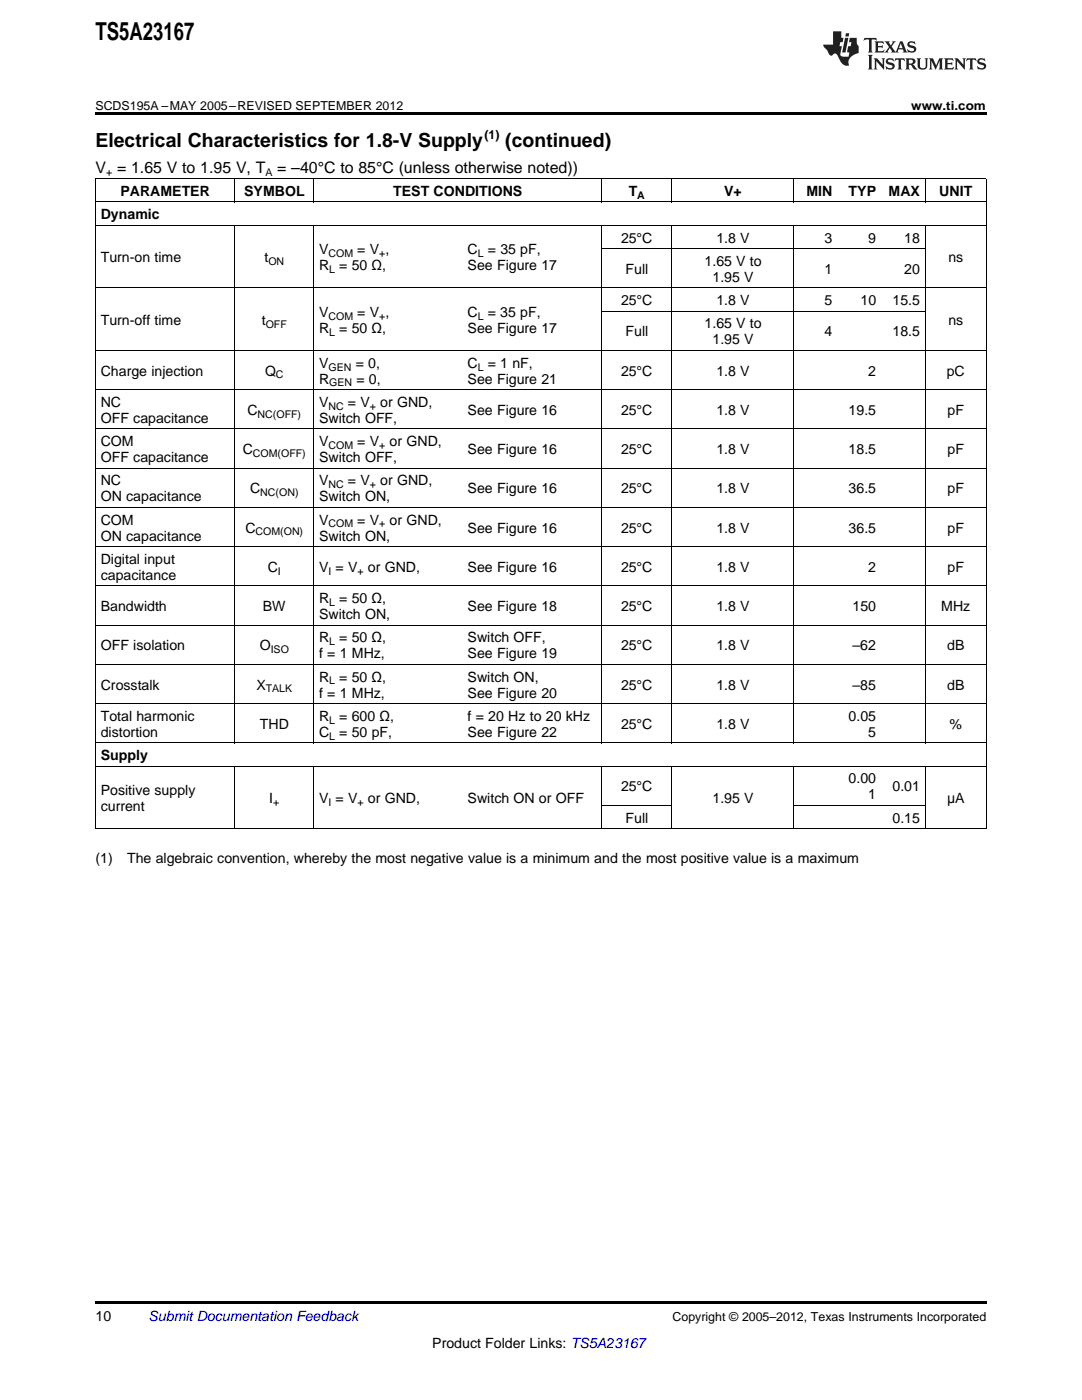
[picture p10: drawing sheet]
<svg xmlns="http://www.w3.org/2000/svg" width="216mm" height="279mm" viewBox="0 0 216 279" stroke-linecap="round" stroke-linejoin="round" font-family="sans-serif">
<defs><g id="words">
<text font-size="4.9" x="19" y="7.9">TS5A23167</text>
<g font-size="3.9">
<text x="19" y="29.3">Electrical Characteristics for 1.8-V Supply</text>
<text x="100.8" y="29.3">(continued)</text>
</g>
<g font-size="3.2">
<text x="19" y="34.4">V = 1.65 V to 1.95 V, T</text>
<text x="55.3" y="34.4">= –40°C to 85°C (unless otherwise noted))</text>
</g>
<g font-size="2.8">
<text x="24" y="39.1">PARAMETER</text>
<text x="48.7" y="39.1">SYMBOL</text>
<text x="78.5" y="39.1">TEST CONDITIONS</text>
<text x="125.4" y="39.1">T</text>
<text x="144.5" y="39.1">V+</text>
<text x="160.9" y="39.1">MIN</text>
<text x="169.3" y="39.1">TYP</text>
<text x="177.3" y="39.1">MAX</text>
<text x="187.4" y="39.1">UNIT</text>
<text x="20.1" y="43.7">Dynamic</text>
<text x="20.1" y="52.3">Turn-on time</text>
<text x="52.8" y="52.3">t</text>
<text x="63.7" y="50.7">V</text>
<text x="63.7" y="53.9">R</text>
<text x="67.7" y="53.9">= 50 Ω,</text>
<text x="71.3" y="50.7">= V ,</text>
<text x="93.3" y="50.7">C</text>
<text x="93.3" y="53.9">See Figure 17</text>
<text x="97.3" y="50.7">= 35 pF,</text>
<text x="123.9" y="48.4">25°C</text>
<text x="140.6" y="53.1">1.65 V to</text>
<text x="142.9" y="48.4">1.8 V</text>
<text x="164.5" y="48.4">3</text>
<text x="173.2" y="48.4">9</text>
<text x="180.4" y="48.4">18</text>
<text x="189.2" y="52.3">ns</text>
<text x="124.8" y="54.6">Full</text>
<text x="142.2" y="56.2">1.95 V</text>
<text x="164.5" y="54.6">1</text>
<text x="180.4" y="54.6">20</text>
<text x="20.1" y="64.8">Turn-off time</text>
<text x="52.2" y="64.8">t</text>
<text x="63.7" y="63.2">V</text>
<text x="71.3" y="63.2">= V ,</text>
<text x="93.3" y="63.2">C</text>
<text x="97.3" y="63.2">= 35 pF,</text>
<text x="123.9" y="60.9">25°C</text>
<text x="140.6" y="65.5">1.65 V to</text>
<text x="142.9" y="60.9">1.8 V</text>
<text x="164.5" y="60.9">5</text>
<text x="171.7" y="60.9">10</text>
<text x="178.1" y="60.9">15.5</text>
<text x="189.2" y="64.8">ns</text>
<text x="63.7" y="66.4">R</text>
<text x="67.7" y="66.4">= 50 Ω,</text>
<text x="93.3" y="66.4">See Figure 17</text>
<text x="124.8" y="67.1">Full</text>
<text x="142.2" y="68.7">1.95 V</text>
<text x="164.5" y="67.1">4</text>
<text x="178.1" y="67.1">18.5</text>
<text x="20.1" y="75">Charge injection</text>
<text x="52.9" y="75">Q</text>
<text x="63.7" y="73.4">V</text>
<text x="63.7" y="76.6">R</text>
<text x="71" y="73.4">= 0,</text>
<text x="71.1" y="76.6">= 0,</text>
<text x="93.3" y="73.4">C</text>
<text x="93.3" y="76.6">See Figure 21</text>
<text x="97.3" y="73.4">= 1 nF,</text>
<text x="123.9" y="75">25°C</text>
<text x="142.9" y="75">1.8 V</text>
<text x="173.2" y="75">2</text>
<text x="188.9" y="75">pC</text>
<text x="20.1" y="81.2">NC</text>
<text x="49.4" y="82.8">C</text>
<text x="63.7" y="81.2">V</text>
<text x="69.4" y="81.2">= V</text>
<text x="75.9" y="81.2">or GND,</text>
<text x="93.3" y="82.8">See Figure 16</text>
<text x="123.9" y="82.8">25°C</text>
<text x="142.9" y="82.8">1.8 V</text>
<text x="169.3" y="82.8">19.5</text>
<text x="189.1" y="82.8">pF</text>
<text x="20.1" y="84.4">OFF capacitance</text>
<text x="20.1" y="89">COM</text>
<text x="63.7" y="84.4">Switch OFF,</text>
<text x="63.7" y="89">V</text>
<text x="71.3" y="89">= V</text>
<text x="77.8" y="89">or GND,</text>
<text x="20.1" y="92.2">OFF capacitance</text>
<text x="48.4" y="90.6">C</text>
<text x="63.7" y="92.2">Switch OFF,</text>
<text x="93.3" y="90.6">See Figure 16</text>
<text x="123.9" y="90.6">25°C</text>
<text x="142.9" y="90.6">1.8 V</text>
<text x="169.3" y="90.6">18.5</text>
<text x="189.1" y="90.6">pF</text>
<text x="20.1" y="96.9">NC</text>
<text x="20.1" y="100">ON capacitance</text>
<text x="49.9" y="98.5">C</text>
<text x="63.7" y="96.9">V</text>
<text x="63.7" y="100">Switch ON,</text>
<text x="69.4" y="96.9">= V</text>
<text x="75.9" y="96.9">or GND,</text>
<text x="93.3" y="98.5">See Figure 16</text>
<text x="123.9" y="98.5">25°C</text>
<text x="142.9" y="98.5">1.8 V</text>
<text x="169.3" y="98.5">36.5</text>
<text x="189.1" y="98.5">pF</text>
<text x="20.1" y="104.7">COM</text>
<text x="20.1" y="107.9">ON capacitance</text>
<text x="49" y="106.3">C</text>
<text x="63.7" y="104.7">V</text>
<text x="63.7" y="107.9">Switch ON,</text>
<text x="71.3" y="104.7">= V</text>
<text x="77.8" y="104.7">or GND,</text>
<text x="93.3" y="106.3">See Figure 16</text>
<text x="123.9" y="106.3">25°C</text>
<text x="142.9" y="106.3">1.8 V</text>
<text x="169.3" y="106.3">36.5</text>
<text x="189.1" y="106.3">pF</text>
<text x="20.1" y="112.5">Digital input</text>
<text x="20.1" y="115.7">capacitance</text>
<text x="53.4" y="114.1">C</text>
<text x="63.7" y="114.1">V = V</text>
<text x="73.4" y="114.1">or GND,</text>
<text x="93.3" y="114.1">See Figure 16</text>
<text x="123.9" y="114.1">25°C</text>
<text x="142.9" y="114.1">1.8 V</text>
<text x="173.2" y="114.1">2</text>
<text x="189.1" y="114.1">pF</text>
<text x="20.1" y="122">Bandwidth</text>
<text x="52.5" y="122">BW</text>
<text x="63.7" y="120.4">R</text>
<text x="63.7" y="123.5">Switch ON,</text>
<text x="67.7" y="120.4">= 50 Ω,</text>
<text x="93.3" y="122">See Figure 18</text>
<text x="123.9" y="122">25°C</text>
<text x="142.9" y="122">1.8 V</text>
<text x="170.1" y="122">150</text>
<text x="187.8" y="122">MHz</text>
<text x="20.1" y="129.8">OFF isolation</text>
<text x="51.8" y="129.8">O</text>
<text x="63.7" y="128.2">R</text>
<text x="63.7" y="131.4">f = 1 MHz,</text>
<text x="67.7" y="128.2">= 50 Ω,</text>
<text x="93.3" y="128.2">Switch OFF,</text>
<text x="93.3" y="131.4">See Figure 19</text>
<text x="123.9" y="129.8">25°C</text>
<text x="142.9" y="129.8">1.8 V</text>
<text x="170.1" y="129.8">–62</text>
<text x="189" y="129.8">dB</text>
<text x="20.1" y="137.6">Crosstalk</text>
<text x="51.2" y="137.6">X</text>
<text x="63.7" y="136">R</text>
<text x="67.7" y="136">= 50 Ω,</text>
<text x="93.3" y="136">Switch ON,</text>
<text x="123.9" y="137.6">25°C</text>
<text x="142.9" y="137.6">1.8 V</text>
<text x="170.1" y="137.6">–85</text>
<text x="189" y="137.6">dB</text>
<text x="20.1" y="143.9">Total harmonic</text>
<text x="63.7" y="139.2">f = 1 MHz,</text>
<text x="63.7" y="143.9">R</text>
<text x="67.7" y="143.9">= 600 Ω,</text>
<text x="93.3" y="139.2">See Figure 20</text>
<text x="93.3" y="143.9">f = 20 Hz to 20 kHz</text>
<text x="169.3" y="143.9">0.05</text>
<text x="20.1" y="147">distortion</text>
<text x="51.9" y="145.5">THD</text>
<text x="63.7" y="147">C</text>
<text x="67.7" y="147">= 50 pF,</text>
<text x="93.3" y="147">See Figure 22</text>
<text x="123.9" y="145.5">25°C</text>
<text x="142.9" y="145.5">1.8 V</text>
<text x="173.2" y="147">5</text>
<text x="189.5" y="145.5">%</text>
<text x="20.1" y="151.7">Supply</text>
<text x="20.1" y="158.7">Positive supply</text>
<text x="20.1" y="161.9">current</text>
<text x="53.7" y="160.3">I</text>
<text x="63.7" y="160.3">V = V</text>
<text x="73.4" y="160.3">or GND,</text>
<text x="93.3" y="160.3">Switch ON or OFF</text>
<text x="123.9" y="157.9">25°C</text>
<text x="142.2" y="160.3">1.95 V</text>
<text x="169.3" y="156.4">0.00</text>
<text x="173.2" y="159.5">1</text>
<text x="178.1" y="157.9">0.01</text>
<text x="189" y="160.3">μA</text>
<text x="124.8" y="164.2">Full</text>
<text x="178.1" y="164.2">0.15</text>
<text x="19" y="172.2">(1)</text>
<text x="25.4" y="172.2">The algebraic convention, whereby the most negative value is a minimum and the most positive value is a maximum</text>
<text x="19" y="263.6">10</text>
<text x="86.3" y="269">Product Folder Links: TS5A23167</text>
</g>
<text font-size="2.8" fill="#0000c8" x="29.6" y="263.6">Submit Documentation Feedback</text>
<g font-size="2.5">
<text x="19" y="21.9">SCDS195A –MAY 2005–REVISED SEPTEMBER 2012</text>
<text x="181.8" y="21.9">www.ti.com</text>
<text x="96.7" y="27.7">(1)</text>
<text x="134.2" y="263.6">Copyright © 2005–2012, Texas Instruments Incorporated</text>
</g>
<g font-size="2.1">
<text x="21.2" y="35.1">+</text>
<text x="53" y="35.1">A</text>
<text x="127.1" y="39.7">A</text>
<text x="53.6" y="52.9">ON</text>
<text x="65.5" y="51.3">COM</text>
<text x="75.7" y="51.3">+</text>
<text x="95.3" y="51.3">L</text>
<text x="65.7" y="54.5">L</text>
<text x="53" y="65.4">OFF</text>
<text x="65.5" y="63.8">COM</text>
<text x="75.7" y="63.8">+</text>
<text x="95.3" y="63.8">L</text>
<text x="65.7" y="67">L</text>
<text x="55.1" y="75.5">C</text>
<text x="65.5" y="73.9">GEN</text>
<text x="65.7" y="77.1">GEN</text>
<text x="95.3" y="73.9">L</text>
<text x="51.4" y="83.4">NC(OFF)</text>
<text x="65.5" y="81.8">NC</text>
<text x="73.8" y="81.8">+</text>
<text x="65.5" y="89.6">COM</text>
<text x="75.7" y="89.6">+</text>
<text x="50.4" y="91.2">COM(OFF)</text>
<text x="51.9" y="99">NC(ON)</text>
<text x="65.5" y="97.4">NC</text>
<text x="73.8" y="97.4">+</text>
<text x="51" y="106.9">COM(ON)</text>
<text x="65.5" y="105.3">COM</text>
<text x="75.7" y="105.3">+</text>
<text x="55.5" y="114.7">I</text>
<text x="65.5" y="114.7">I</text>
<text x="71.3" y="114.7">+</text>
<text x="65.7" y="120.9">L</text>
<text x="54" y="130.4">ISO</text>
<text x="65.7" y="128.8">L</text>
<text x="65.7" y="136.6">L</text>
<text x="53" y="138.2">TALK</text>
<text x="65.7" y="144.4">L</text>
<text x="65.7" y="147.6">L</text>
<text x="54.5" y="160.8">+</text>
<text x="65.5" y="160.8">I</text>
<text x="71.3" y="160.8">+</text>
</g>
</g></defs>
<g fill="#231f20">
<path d="M172.5 7.6l-.1 .5 .4-.2h.6v.1v2.1l-.2 .4h.9l-.2-.4v-2.1l.1-.1h.5l.5 .2-.2-.5zM174.5 8.3l.2 .3v1.5l-.2 .4h1.8l.2-.6a1.04 1.04 0 0 1-1.3 .2v-.7h.6l.3 .2v-.6l-.3 .2h-.6v-.6l.8-.1 .4 .3-.2-.5zM176.5 8.3l.9 1.1-.9 1.1h.8l-.2-.2 .4-.7 .5 .7-.2 .2h1.5l-.2-.2 .2-.4h.9l.1 .4-.2 .2h1l-.3-.3-.7-1.9h-.5l-.9 2-.8-1 .9-1h-.8l.1 .3-.4 .5-.3-.6 .1-.2zM179.7 8.6l.4 1h-.7zM181.3 8.4a.63 .63 0 0 0-.2 .7 .63 .63 0 0 0 .6 .4l.6 .2 .1 .2a.75 .75 0 0 1-.7 .4 .75 .75 0 0 1-.6-.5l.1 .7 .1-.1a1.11 1.11 0 0 0 1.5-.6 1.13 1.13 0 0 0-1.2-.8l-.1-.4a1.04 1.04 0 0 1 1.2 .2l-.2-.5-.2 .1-.4-.2zM173.2 10.9l.2 .4v2.2l-.2 .4h1l-.3-.4v-2.2l.3-.4zM174.3 11.6l.3 .4v1.5l-.3 .4h.8l-.2-.4v-1.3l1.5 1.7v-1.9l.2-.4h-.7l.2 .4v.9l-1.1-1.3zM177 11.8a.62 .62 0 0 0-.2 .7 .62 .62 0 0 0 .6 .4l.6 .1 .1 .3a.76 .76 0 0 1-.7 .3 .76 .76 0 0 1-.7-.4l.2 .7 .1-.1a1.11 1.11 0 0 0 1.5-.6 1.13 1.13 0 0 0-1.2-.8l-.1-.4a1.04 1.04 0 0 1 1.2 .2l-.2-.6-.2 .1-.5-.1zM178.7 11.6l-.2 .6a.61 .61 0 0 1 .8-.3v1.6l-.2 .4h.9l-.2-.4v-1.6a.63 .63 0 0 1 .7 .3l-.1-.6zM180.6 11.6l.3 .4v1.5l-.3 .4h1l-.2-.2-.1-.8 .6 .2a.76 .76 0 0 0 1.2 .7l-1-1a.58 .58 0 0 0 .6-.5 .58 .58 0 0 0-.5-.6zM181.4 11.9h.1a.45 .45 0 0 1 .5 .1 .45 .45 0 0 1 .1 .5l-.8 .2zM182.9 11.6l.2 .2a2.17 2.17 0 0 0 .3 1.9 .99 .99 0 0 0 1.6-.6v-1.1l.2-.4h-.7l.2 .2a1.92 1.92 0 0 1-.2 1.8 .6 .6 0 0 1-.9-.5v-1.1l.2-.4zM185.4 11.6l.2 .4v1.5l-.2 .4h.7l-.2-.4v-1.4l.8 1.8 .8-1.8v1.4l-.2 .4h.9l-.2-.4v-1.5l.2-.4h-.8l-.6 1.5-.6-1.5zM188.4 11.6l.2 .4v1.5l-.2 .4h1.8l.1-.6a1.04 1.04 0 0 1-1.2 .1v-.6h.5l.4 .2v-.6l-.4 .2h-.5v-.7h.8l.3 .3-.1-.6zM190.5 11.6l.2 .4v1.5l-.2 .4h.7l-.2-.4v-1.3l1.5 1.7v-1.9l.2-.4h-.7l.2 .4v.9l-1.1-1.3zM192.9 11.6l-.1 .6a.61 .61 0 0 1 .7-.3l.1 1.6-.3 .4h1l-.3-.4 .1-1.6a.63 .63 0 0 1 .7 .3l-.1-.6zM195.2 11.8a.62 .62 0 0 0-.2 .7 .62 .62 0 0 0 .6 .4l.6 .1 .1 .3a.76 .76 0 0 1-.7 .3 .76 .76 0 0 1-.6-.4l.1 .7 .1-.1a1.11 1.11 0 0 0 1.6-.6 1.13 1.13 0 0 0-1.3-.8l-.1-.4a1.04 1.04 0 0 1 1.2 .2l-.1-.6-.2 .1-.5-.1z"/>
<path d="M166.2 6.3v2.6h-1.9v.4l.8 .9a.91 .91 0 0 0 1 .8 .56 .56 0 0 1 .5-.3 .56 .56 0 0 1 .5 .3l.4 .8a1.53 1.53 0 0 0 1.9 1.2 1.54 1.54 0 0 1 1-2.1l.9-.3v-1.4a1.52 1.52 0 0 1-.4-1.6h-1.3l-.2 .8h.5l-.2 .8h-.5l-.1 1v.2l.4 .1-.2 .8a1.93 1.93 0 0 1-1.6-.3l.3-1.8h-.5l.2-.8h.4l.2-.8h-.4v-1.3zM168.6 7.6l-.6 2.9h.7l.6-2.9zM168.8 6.6l-.1 .7h.6l.2-.7z"/>
</g>
<path d="M19 22.5h177.8v.5h-177.8zM19 259.7h177.8v.5h-177.8z" fill="#000"/>
<g fill="none" stroke="#000" stroke-width=".2">
<path d="M19 35.6h177.8M19.1 35.7v129.8M46.9 35.7v4.7M62.6 35.7v4.7M120.1 35.7v4.7M134 35.7v4.7M158.4 35.7v4.7M184.6 35.7v4.7M196.8 35.7v129.8M19 57.4h177.8M19 45h177.8M19 40.3h177.8"/>
<path d="M46.9 45v103.3M62.6 45v103.3M120.1 45v103.3M120.1 49.6h64.5M134 45v103.3M158.4 45v103.3M184.6 45v103.3M19 77.8h177.8M19 69.9h177.8M120.1 62.1h64.5M19 93.4h177.8M19 85.6h177.8"/>
<path d="M19 116.9h177.8M19 109.1h177.8M19 101.3h177.8M19 132.6h177.8M19 124.8h177.8M19 152.9h177.8M19 148.3h177.8M19 140.4h177.8M46.9 153v12.5M62.6 153v12.5M120.1 153v12.5M134 153v12.5"/>
<path d="M158.4 153v12.5M184.6 153v12.5M19 165.4h177.8M120.1 160.7h14M158.5 160.7h26.1"/>
</g>
<use href="#words"/>
</svg>
